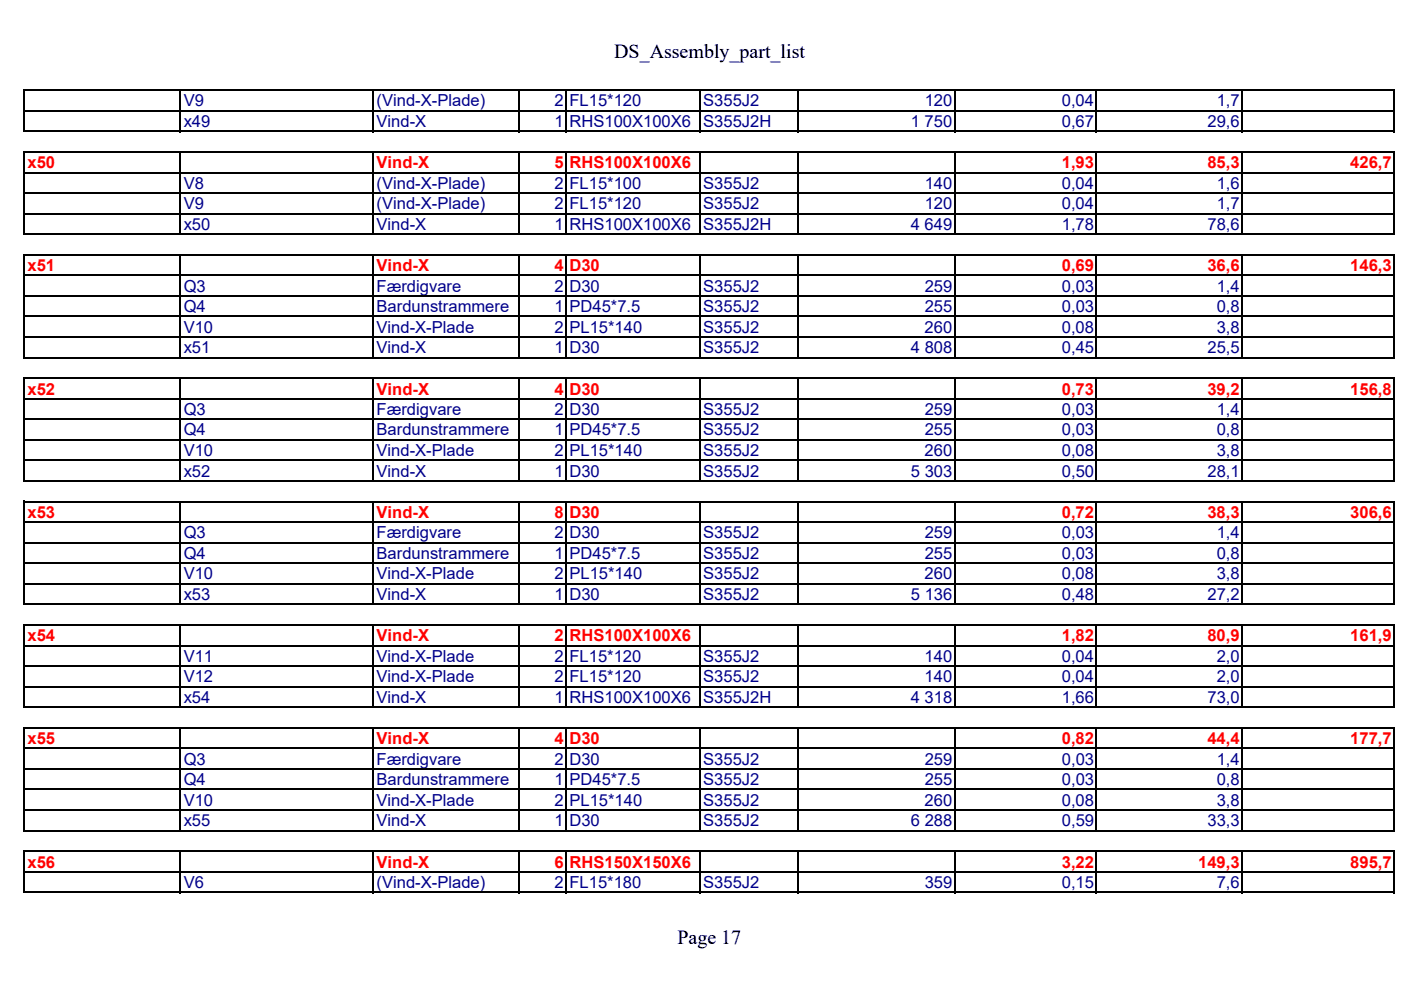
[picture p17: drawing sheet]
<svg xmlns="http://www.w3.org/2000/svg" width="297mm" height="210mm" viewBox="0 0 297 210" stroke-linecap="round" stroke-linejoin="round" font-family="sans-serif">
<defs><g id="words">
<g font-size="4.2">
<text x="130.2" y="12.3">DS_Assembly_part_list</text>
<text x="143.6" y="200.2">Page 17</text>
</g>
<g font-size="3.5" fill="#00008b">
<text x="38.9" y="22.6">V9</text>
<text x="79.8" y="22.6">(Vind-X-Plade)</text>
<text x="117.5" y="22.6">2 FL15*120</text>
<text x="149.1" y="22.6">S355J2</text>
<text x="196" y="22.6">120</text>
<text x="225.1" y="22.6">0,04</text>
<text x="258" y="22.6">1,7</text>
<text x="38.9" y="26.9">x49</text>
<text x="79.8" y="26.9">Vind-X</text>
<text x="117.5" y="26.9">1 RHS100X100X6</text>
<text x="149.1" y="26.9">S355J2H</text>
<text x="193.1" y="26.9">1 750</text>
<text x="225.1" y="26.9">0,67</text>
<text x="256" y="26.9">29,6</text>
<text x="38.9" y="40">V8</text>
<text x="79.8" y="40">(Vind-X-Plade)</text>
<text x="117.5" y="40">2 FL15*100</text>
<text x="149.1" y="40">S355J2</text>
<text x="196" y="40">140</text>
<text x="225.1" y="40">0,04</text>
<text x="258" y="40">1,6</text>
<text x="38.9" y="44.4">V9</text>
<text x="79.8" y="44.4">(Vind-X-Plade)</text>
<text x="117.5" y="44.4">2 FL15*120</text>
<text x="149.1" y="44.4">S355J2</text>
<text x="196" y="44.4">120</text>
<text x="225.1" y="44.4">0,04</text>
<text x="258" y="44.4">1,7</text>
<text x="38.9" y="48.7">x50</text>
<text x="79.8" y="48.7">Vind-X</text>
<text x="117.5" y="48.7">1 RHS100X100X6</text>
<text x="149.1" y="48.7">S355J2H</text>
<text x="193.1" y="48.7">4 649</text>
<text x="225.1" y="48.7">1,78</text>
<text x="256" y="48.7">78,6</text>
<text x="38.9" y="61.8">Q3</text>
<text x="79.8" y="61.8">Færdigvare</text>
<text x="117.5" y="61.8">2 D30</text>
<text x="149.1" y="61.8">S355J2</text>
<text x="196.1" y="61.8">259</text>
<text x="225.1" y="61.8">0,03</text>
<text x="258" y="61.8">1,4</text>
<text x="38.9" y="66.2">Q4</text>
<text x="38.9" y="70.5">V10</text>
<text x="79.8" y="70.5">Vind-X-Plade</text>
<text x="79.8" y="66.2">Bardunstrammere</text>
<text x="117.5" y="70.5">2 PL15*140</text>
<text x="117.5" y="66.2">1 PD45*7.5</text>
<text x="149.1" y="70.5">S355J2</text>
<text x="149.1" y="66.2">S355J2</text>
<text x="196" y="70.5">260</text>
<text x="196" y="66.2">255</text>
<text x="225.1" y="70.5">0,08</text>
<text x="225.1" y="66.2">0,03</text>
<text x="258" y="70.5">3,8</text>
<text x="258" y="66.2">0,8</text>
<text x="38.9" y="74.9">x51</text>
<text x="79.8" y="74.9">Vind-X</text>
<text x="117.5" y="74.9">1 D30</text>
<text x="149.1" y="74.9">S355J2</text>
<text x="193.1" y="74.9">4 808</text>
<text x="225.1" y="74.9">0,45</text>
<text x="256" y="74.9">25,5</text>
<text x="38.9" y="88">Q3</text>
<text x="79.8" y="88">Færdigvare</text>
<text x="117.5" y="88">2 D30</text>
<text x="149.1" y="88">S355J2</text>
<text x="196.1" y="88">259</text>
<text x="225.1" y="88">0,03</text>
<text x="258" y="88">1,4</text>
<text x="38.9" y="92.3">Q4</text>
<text x="79.8" y="92.3">Bardunstrammere</text>
<text x="117.5" y="92.3">1 PD45*7.5</text>
<text x="149.1" y="92.3">S355J2</text>
<text x="196" y="92.3">255</text>
<text x="225.1" y="92.3">0,03</text>
<text x="258" y="92.3">0,8</text>
<text x="38.9" y="96.7">V10</text>
<text x="38.9" y="101">x52</text>
<text x="79.8" y="96.7">Vind-X-Plade</text>
<text x="79.8" y="101">Vind-X</text>
<text x="117.5" y="96.7">2 PL15*140</text>
<text x="117.5" y="101">1 D30</text>
<text x="149.1" y="96.7">S355J2</text>
<text x="149.1" y="101">S355J2</text>
<text x="193.1" y="101">5 303</text>
<text x="196" y="96.7">260</text>
<text x="225.1" y="96.7">0,08</text>
<text x="225.1" y="101">0,50</text>
<text x="256" y="101">28,1</text>
<text x="258" y="96.7">3,8</text>
<text x="38.9" y="114.1">Q3</text>
<text x="38.9" y="118.5">Q4</text>
<text x="79.8" y="114.1">Færdigvare</text>
<text x="79.8" y="118.5">Bardunstrammere</text>
<text x="117.5" y="118.5">1 PD45*7.5</text>
<text x="117.5" y="114.1">2 D30</text>
<text x="149.1" y="118.5">S355J2</text>
<text x="149.1" y="114.1">S355J2</text>
<text x="196" y="118.5">255</text>
<text x="196.1" y="114.1">259</text>
<text x="225.1" y="118.5">0,03</text>
<text x="225.1" y="114.1">0,03</text>
<text x="258" y="118.5">0,8</text>
<text x="258" y="114.1">1,4</text>
<text x="38.9" y="122.9">V10</text>
<text x="79.8" y="122.9">Vind-X-Plade</text>
<text x="117.5" y="122.9">2 PL15*140</text>
<text x="149.1" y="122.9">S355J2</text>
<text x="196" y="122.9">260</text>
<text x="225.1" y="122.9">0,08</text>
<text x="258" y="122.9">3,8</text>
<text x="38.9" y="127.2">x53</text>
<text x="79.8" y="127.2">Vind-X</text>
<text x="117.5" y="127.2">1 D30</text>
<text x="149.1" y="127.2">S355J2</text>
<text x="193.1" y="127.2">5 136</text>
<text x="225.1" y="127.2">0,48</text>
<text x="256" y="127.2">27,2</text>
<text x="38.9" y="140.3">V11</text>
<text x="79.8" y="140.3">Vind-X-Plade</text>
<text x="117.5" y="140.3">2 FL15*120</text>
<text x="149.1" y="140.3">S355J2</text>
<text x="196" y="140.3">140</text>
<text x="225.1" y="140.3">0,04</text>
<text x="258" y="140.3">2,0</text>
<text x="38.9" y="144.7">V12</text>
<text x="38.9" y="149">x54</text>
<text x="79.8" y="144.7">Vind-X-Plade</text>
<text x="79.8" y="149">Vind-X</text>
<text x="117.5" y="144.7">2 FL15*120</text>
<text x="117.5" y="149">1 RHS100X100X6</text>
<text x="149.1" y="144.7">S355J2</text>
<text x="149.1" y="149">S355J2H</text>
<text x="193.1" y="149">4 318</text>
<text x="196" y="144.7">140</text>
<text x="225.1" y="149">1,66</text>
<text x="225.1" y="144.7">0,04</text>
<text x="256" y="149">73,0</text>
<text x="258" y="144.7">2,0</text>
<text x="38.9" y="162.1">Q3</text>
<text x="38.9" y="166.5">Q4</text>
<text x="79.8" y="162.1">Færdigvare</text>
<text x="79.8" y="166.5">Bardunstrammere</text>
<text x="117.5" y="166.5">1 PD45*7.5</text>
<text x="117.5" y="162.1">2 D30</text>
<text x="149.1" y="166.5">S355J2</text>
<text x="149.1" y="162.1">S355J2</text>
<text x="196" y="166.5">255</text>
<text x="196.1" y="162.1">259</text>
<text x="225.1" y="166.5">0,03</text>
<text x="225.1" y="162.1">0,03</text>
<text x="258" y="166.5">0,8</text>
<text x="258" y="162.1">1,4</text>
<text x="38.9" y="170.8">V10</text>
<text x="79.8" y="170.8">Vind-X-Plade</text>
<text x="117.5" y="170.8">2 PL15*140</text>
<text x="149.1" y="170.8">S355J2</text>
<text x="196" y="170.8">260</text>
<text x="225.1" y="170.8">0,08</text>
<text x="258" y="170.8">3,8</text>
<text x="38.9" y="175.2">x55</text>
<text x="79.8" y="175.2">Vind-X</text>
<text x="117.5" y="175.2">1 D30</text>
<text x="149.1" y="175.2">S355J2</text>
<text x="193.1" y="175.2">6 288</text>
<text x="225.1" y="175.2">0,59</text>
<text x="256" y="175.2">33,3</text>
<text x="38.9" y="188.3">V6</text>
<text x="79.8" y="188.3">(Vind-X-Plade)</text>
<text x="117.5" y="188.3">2 FL15*180</text>
<text x="149.1" y="188.3">S355J2</text>
<text x="196" y="188.3">359</text>
<text x="225.1" y="188.3">0,15</text>
<text x="258" y="188.3">7,6</text>
</g>
<g font-size="3.5" fill="#f00">
<text x="5.8" y="35.7">x50</text>
<text x="79.8" y="35.7">Vind-X</text>
<text x="117.5" y="35.7">5</text>
<text x="120.7" y="35.7">RHS100X100X6</text>
<text x="225.1" y="35.7">1,93</text>
<text x="256" y="35.7">85,3</text>
<text x="286.3" y="35.7">426,7</text>
<text x="5.8" y="57.5">x51</text>
<text x="79.8" y="57.5">Vind-X</text>
<text x="117.5" y="57.5">4</text>
<text x="120.7" y="57.5">D30</text>
<text x="225.1" y="57.5">0,69</text>
<text x="256" y="57.5">36,6</text>
<text x="286.3" y="57.5">146,3</text>
<text x="5.8" y="83.7">x52</text>
<text x="79.8" y="83.7">Vind-X</text>
<text x="117.5" y="83.7">4</text>
<text x="120.7" y="83.7">D30</text>
<text x="225.1" y="83.7">0,73</text>
<text x="256" y="83.7">39,2</text>
<text x="286.3" y="83.7">156,8</text>
<text x="5.8" y="109.8">x53</text>
<text x="79.8" y="109.8">Vind-X</text>
<text x="117.5" y="109.8">8</text>
<text x="120.7" y="109.8">D30</text>
<text x="225.1" y="109.8">0,72</text>
<text x="256" y="109.8">38,3</text>
<text x="286.3" y="109.8">306,6</text>
<text x="5.8" y="136">x54</text>
<text x="79.8" y="136">Vind-X</text>
<text x="117.5" y="136">2</text>
<text x="120.7" y="136">RHS100X100X6</text>
<text x="225.1" y="136">1,82</text>
<text x="256" y="136">80,9</text>
<text x="286.3" y="136">161,9</text>
<text x="5.8" y="157.8">x55</text>
<text x="79.8" y="157.8">Vind-X</text>
<text x="117.5" y="157.8">4</text>
<text x="120.7" y="157.8">D30</text>
<text x="225.1" y="157.8">0,82</text>
<text x="256" y="157.8">44,4</text>
<text x="286.3" y="157.8">177,7</text>
<text x="5.8" y="183.9">x56</text>
<text x="79.8" y="183.9">Vind-X</text>
<text x="117.5" y="183.9">6</text>
<text x="120.7" y="183.9">RHS150X150X6</text>
<text x="225.1" y="183.9">3,22</text>
<text x="254" y="183.9">149,3</text>
<text x="286.3" y="183.9">895,7</text>
</g>
</g></defs>
<g fill="none" stroke="#000" stroke-width=".34">
<path d="M5.2 19v9M5.3 19.1h290.4M38.3 19.3v8.7M79.2 19.3v8.7M110 19.3v8.7M120.1 19.3v8.7M148.4 19.3v8.7M169.3 19.3v8.7M202.4 19.3v8.7M232.5 19.3v8.7M263.3 19.3v8.7M295.6 19.3v8.7"/>
<path d="M5.2 32v17.8M5.3 23.5h290.4M5.3 27.9h290.4M5.3 32.2h290.4M5.3 36.6h290.4M38.3 32.4v17.4M79.2 32.4v17.4M110 32.4v17.4M120.1 32.4v17.4M148.4 32.4v17.4M169.3 32.4v17.4M202.4 32.4v17.4"/>
<path d="M232.5 32.4v17.4M263.3 32.4v17.4M295.6 32.4v17.4M5.2 53.8v22.2M5.3 40.9h290.4M5.3 45.3h290.4M5.3 49.7h290.4M5.3 54h290.4M5.3 58.4h290.4M38.3 54.2v21.8M79.2 54.2v21.8M110 54.2v21.8"/>
<path d="M120.1 54.2v21.8M148.4 54.2v21.8M169.3 54.2v21.8M202.4 54.2v21.8M232.5 54.2v21.8M263.3 54.2v21.8M295.6 54.2v21.8M5.3 62.7h290.4M5.3 67.1h290.4M5.3 71.5h290.4M5.3 75.8h290.4M5.2 80v22.2"/>
<path d="M5.3 80.2h290.4M5.3 84.5h290.4M5.3 88.9h290.4M5.3 93.3h290.4M5.3 97.6h290.4M38.3 80.3v21.9M79.2 80.3v21.9M110 80.3v21.9M120.1 80.3v21.9M148.4 80.3v21.9M169.3 80.3v21.9M202.4 80.3v21.9"/>
<path d="M232.5 80.3v21.9M263.3 80.3v21.9M295.6 80.3v21.9M5.2 106.2v22.1M5.3 102h290.4M5.3 106.3h290.4M5.3 110.7h290.4M5.3 115.1h290.4M5.3 119.4h290.4M38.3 106.5v21.8M79.2 106.5v21.8M110 106.5v21.8"/>
<path d="M120.1 106.5v21.8M148.4 106.5v21.8M169.3 106.5v21.8M202.4 106.5v21.8M232.5 106.5v21.8M263.3 106.5v21.8M295.6 106.5v21.8M5.2 132.3v17.8M5.3 123.8h290.4M5.3 128.1h290.4M5.3 132.5h290.4M5.3 136.9h290.4"/>
<path d="M38.3 132.7v17.4M79.2 132.7v17.4M110 132.7v17.4M120.1 132.7v17.4M148.4 132.7v17.4M169.3 132.7v17.4M202.4 132.7v17.4M232.5 132.7v17.4M263.3 132.7v17.4M295.6 132.7v17.4M5.2 154.1v22.2M5.3 141.2h290.4"/>
<path d="M5.3 145.6h290.4M5.3 149.9h290.4M5.3 154.3h290.4M5.3 158.7h290.4M38.3 154.5v21.8M79.2 154.5v21.8M110 154.5v21.8M120.1 154.5v21.8M148.4 154.5v21.8M169.3 154.5v21.8M202.4 154.5v21.8M232.5 154.5v21.8"/>
<path d="M263.3 154.5v21.8M295.6 154.5v21.8M5.3 163h290.4M5.3 167.4h290.4M5.3 171.7h290.4M5.3 176.1h290.4M5.2 180.3v9.1M5.3 180.5h290.4M5.3 184.8h290.4M5.3 189.2h290.4M38.3 180.6v8.8M79.2 180.6v8.8"/>
<path d="M110 180.6v8.8M120.1 180.6v8.8M148.4 180.6v8.8M169.3 180.6v8.8M202.4 180.6v8.8M232.5 180.6v8.8M263.3 180.6v8.8M295.6 180.6v8.8"/>
</g>
<use href="#words"/>
</svg>
